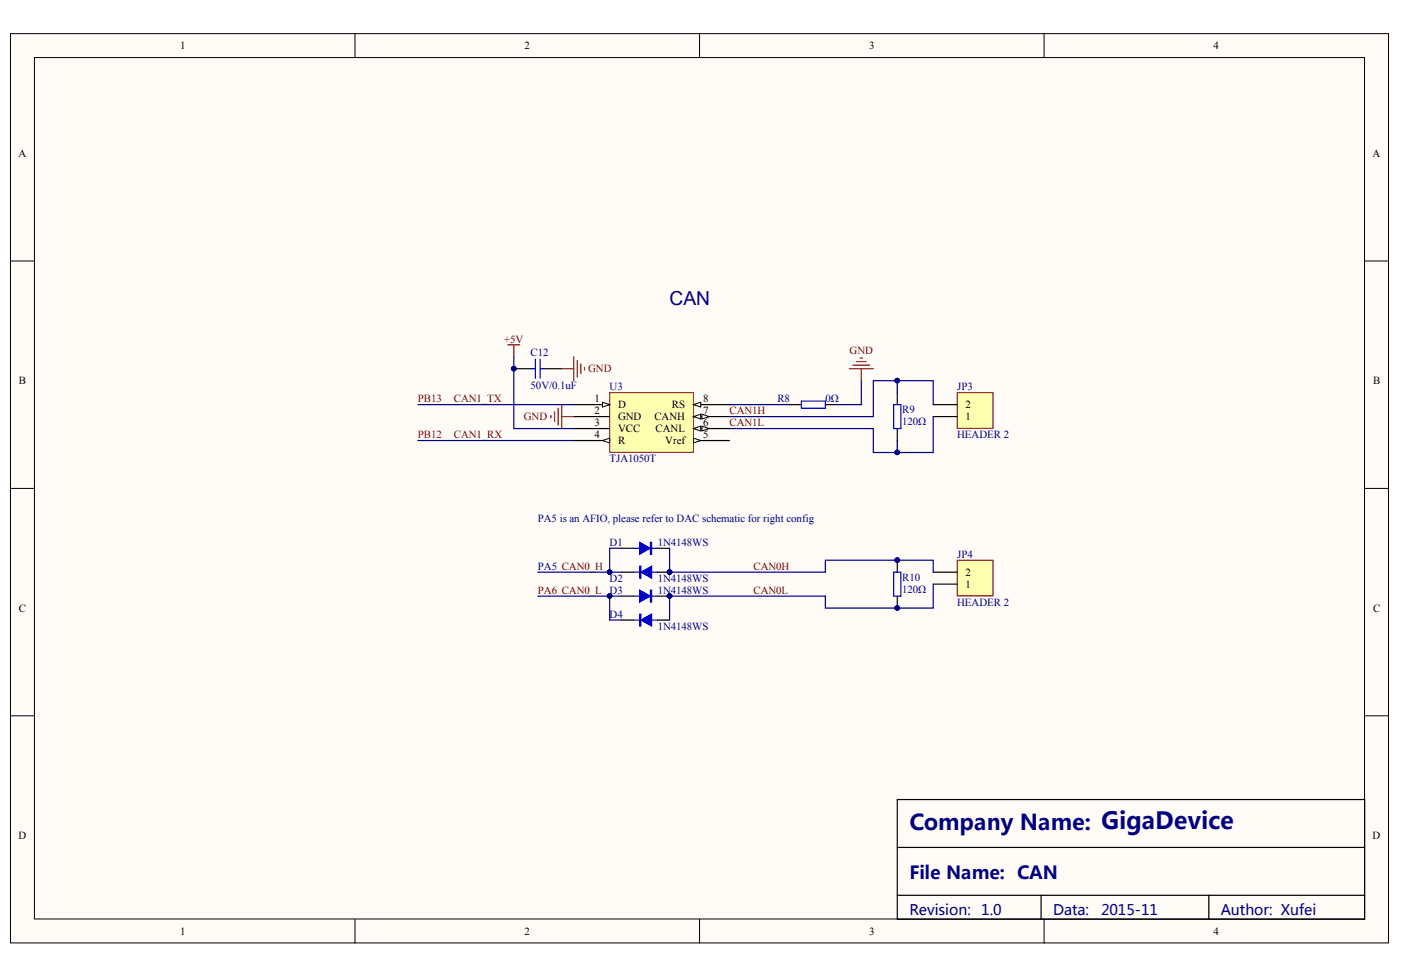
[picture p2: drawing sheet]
<svg xmlns="http://www.w3.org/2000/svg" width="289mm" height="202mm" viewBox="0 0 289 202" stroke-linecap="round" stroke-linejoin="round" font-family="sans-serif">
<defs><g id="words">
<text font-size="4.5" fill="#000080" x="187.5" y="171.1">Company Name: GigaDevice</text>
<text font-size="4" fill="#000080" x="138.1" y="62.9">CAN</text>
<text font-size="3.7" fill="#000080" x="187.5" y="181.2">File Name: CAN</text>
<g font-size="3" fill="#000080">
<text x="187.5" y="188.8">Revision:</text>
<text x="202.3" y="188.8">1.0</text>
<text x="217.2" y="188.8">Data:</text>
<text x="227.1" y="188.8">2015-11</text>
<text x="251.7" y="188.8">Author: Xufei</text>
</g>
<g font-size="2.2">
<text x="37.1" y="10.1">1</text>
<text x="108.2" y="10.1">2</text>
<text x="179.2" y="10.1">3</text>
<text x="250.3" y="10.1">4</text>
<text x="3.8" y="32.4">A</text>
<text x="283.1" y="32.4">A</text>
<text x="3.9" y="79.3">B</text>
<text x="122.6" y="83">1</text>
<text x="145" y="83">8</text>
<text x="283.2" y="79.3">B</text>
<text x="122.6" y="85.5">2</text>
<text x="122.6" y="87.9">3</text>
<text x="127.5" y="84.2">D</text>
<text x="127.5" y="86.7">GND</text>
<text x="127.5" y="89.1">VCC</text>
<text x="135" y="86.7">CANH</text>
<text x="135.2" y="89.1">CANL</text>
<text x="138.6" y="84.2">RS</text>
<text x="145" y="87.9">6</text>
<text x="145" y="85.5">7</text>
<text x="199.1" y="86.7">1</text>
<text x="199.1" y="84.2">2</text>
<text x="122.6" y="90.4">4</text>
<text x="127.5" y="91.6">R</text>
<text x="137.2" y="91.6">Vref</text>
<text x="145" y="90.4">5</text>
<text x="199.1" y="118.8">2</text>
<text x="199.1" y="121.3">1</text>
<text x="3.9" y="126.2">C</text>
<text x="283.2" y="126.2">C</text>
<text x="3.8" y="173.1">D</text>
<text x="283.1" y="173.1">D</text>
<text x="37.1" y="192.8">1</text>
<text x="108.2" y="192.8">2</text>
<text x="179.2" y="192.8">3</text>
<text x="250.3" y="192.8">4</text>
</g>
<g font-size="2.2" fill="#800000">
<text x="104" y="70.7">+5V</text>
<text x="121.3" y="76.8">GND</text>
<text x="175.2" y="73.1">GND</text>
<text x="86.2" y="83">PB13</text>
<text x="93.6" y="83">CAN1_TX</text>
<text x="108" y="86.7">GND</text>
<text x="150.4" y="85.5">CAN1H</text>
<text x="150.4" y="87.9">CAN1L</text>
<text x="86.2" y="90.4">PB12</text>
<text x="93.6" y="90.4">CAN1_RX</text>
<text x="155.4" y="117.5">CAN0H</text>
<text x="110.9" y="122.5">PA6 CAN0_L</text>
<text x="155.4" y="122.5">CAN0L</text>
</g>
<g font-size="2.2" fill="#000080">
<text x="109.4" y="73.4">C12</text>
<text x="109.4" y="80.3">50V/0.1uF</text>
<text x="125.7" y="80.5">U3</text>
<text x="160.3" y="83">R8</text>
<text x="170.2" y="83">0Ω</text>
<text x="197.4" y="80.5">JP3</text>
<text x="186" y="85.2">R9</text>
<text x="186" y="87.7">120Ω</text>
<text x="125.7" y="95.3">TJA1050T</text>
<text x="197.4" y="90.4">HEADER 2</text>
<text x="110.9" y="107.7">PA5 is an AFIO, please refer to DAC schematic for right config</text>
<text x="125.7" y="112.6">D1</text>
<text x="135.6" y="112.6">1N4148WS</text>
<text x="110.9" y="117.5">PA5 CAN0_H</text>
<text x="125.7" y="120">D2</text>
<text x="135.6" y="120">1N4148WS</text>
<text x="186" y="119.8">R10</text>
<text x="197.4" y="115.1">JP4</text>
<text x="125.7" y="122.5">D3</text>
<text x="135.6" y="122.5">1N4148WS</text>
<text x="186" y="122.2">120Ω</text>
<text x="197.4" y="124.9">HEADER 2</text>
<text x="125.7" y="127.4">D4</text>
<text x="135.6" y="129.9">1N4148WS</text>
</g>
</g></defs>
<g fill="#fffcf8" stroke="#000" stroke-width=".21">
<path d="M2.2 6.9h284.1v187.6h-284.1z"/>
<path d="M7.1 11.9h274.3v177.7h-274.3z"/>
</g>
<path d="M73.2 6.9v5M144.3 6.9v5M215.3 6.9v5M2.2 53.8h4.9M281.4 53.8h5M2.2 100.7h4.9M281.4 100.7h5M2.2 147.6h4.9M281.4 147.6h5M73.2 189.6v4.9M144.3 189.6v4.9M215.3 189.6v4.9" fill="none" stroke="#000" stroke-width=".21"/>
<path d="M185 164.9h96.4v24.7h-96.4zM185 174.8h96.4M185 184.7h96.4M214.7 184.7v4.9M249.3 184.7v4.9" fill="none" stroke="#000" stroke-width=".25"/>
<path d="M125.7 81h17.3v12.3h-17.3z" fill="#ffffb0" stroke="#800000" stroke-width=".21"/>
<path d="M118.3 83.5h7.4" fill="none" stroke="#000" stroke-width=".25"/>
<path d="M124.2 83l1.5 .5-1.5 .5z" fill="#fffcf8" stroke="#000" stroke-width=".21"/>
<path d="M118.3 85.9h7.4M118.3 88.4h7.4M118.3 90.9h7.4" fill="none" stroke="#000" stroke-width=".25"/>
<path d="M124.2 90.9l1.5-.5v1z" fill="#fffcf8" stroke="#000" stroke-width=".21"/>
<path d="M143 90.9h7.4" fill="none" stroke="#000" stroke-width=".25"/>
<path d="M143 90.4l1.5 .5-1.5 .5z" fill="#fffcf8" stroke="#000" stroke-width=".21"/>
<path d="M143 88.4h7.4" fill="none" stroke="#000" stroke-width=".25"/>
<g fill="#fffcf8" stroke="#000" stroke-width=".21">
<path d="M143 88.4l1.5-.5v1z"/>
<path d="M144.8 87.9l1.4 .5-1.4 .5z"/>
</g>
<path d="M143 85.9h7.4" fill="none" stroke="#000" stroke-width=".25"/>
<g fill="#fffcf8" stroke="#000" stroke-width=".21">
<path d="M143 85.9l1.5-.5v1z"/>
<path d="M144.8 85.4l1.4 .5-1.4 .5z"/>
</g>
<path d="M143 83.5h7.4" fill="none" stroke="#000" stroke-width=".25"/>
<path d="M143 83.5l1.5-.5v1z" fill="#fffcf8" stroke="#000" stroke-width=".21"/>
<path d="M177.6 78.5v5h-4.9M150.4 88.4h29.7v4.9h4.9v-2.4M150.4 83.5h12.4M185 81v-2.5h-4.9v7.4h-29.7" fill="none" stroke="#000080" stroke-width=".25"/>
<path d="M162.8 83.5h2.5M170.2 83.5h2.5M185 81v2.5M185 88.4v2.5" fill="none" stroke="#000" stroke-width=".25"/>
<path d="M165.3 82.7h4.9v1.5h-4.9zM184.3 83.5h1.5v4.9h-1.5z" fill="none" stroke="#00f" stroke-width=".25"/>
<path d="M175.2 76.1h4.9M175.9 75.3h3.5M176.6 74.6h2M177.4 73.8h.5M177.6 76.1v2.4" fill="none" stroke="#800000" stroke-width=".25"/>
<g fill="#000080" stroke="#000080" stroke-width=".21">
<circle cx="185" cy="78.5" r=".48"/>
<circle cx="185" cy="93.3" r=".48"/>
</g>
<path d="M197.4 81h7.4v7.4h-7.4z" fill="#ffffb0" stroke="#800000" stroke-width=".21"/>
<g fill="none" stroke="#000" stroke-width=".25">
<path d="M106 76.1h3.7M112.1 76.1h3.7M192.5 85.9h4.9M192.5 83.5h4.9M128.2 113.1h2.5M128.2 118h2.5M135.6 113.1h2.5M135.6 118h2.5M185 115.6v2.4M128.2 123h2.5M128.2 127.9h2.5M135.6 123h2.5"/>
<path d="M135.6 127.9h2.5M185 123v2.4"/>
</g>
<path d="M106 73.6v14.8h12.3M185 78.5h7.5v5M86.2 83.5h32.1M86.2 90.9h32.1M192.5 85.9v7.4h-7.5M128.2 113.1h-2.5v4.9h2.5M128.2 123h-2.5v4.9h2.5" fill="none" stroke="#000080" stroke-width=".25"/>
<g fill="#000080" stroke="#000080" stroke-width=".21">
<circle cx="185" cy="78.5" r=".48"/>
<circle cx="185" cy="93.3" r=".48"/>
<circle cx="106" cy="76" r=".48"/>
<circle cx="138.1" cy="118" r=".48"/>
<circle cx="138.1" cy="122.9" r=".48"/>
<circle cx="125.7" cy="122.9" r=".48"/>
<circle cx="125.7" cy="118" r=".48"/>
<circle cx="185" cy="125.4" r=".48"/>
<circle cx="185" cy="115.5" r=".48"/>
</g>
<path d="M104.7 71.1h2.5M106 71.1v2.5M115.8 76.1h2.5M118.3 73.6v4.9M119.1 74.3v3.5M119.8 75.1v1.9M120.5 75.8v.5M113.6 85.7v.5M114.4 84.9v2M115.1 84.2v3.5M115.8 83.5v4.9M115.8 85.9h2.5" fill="none" stroke="#800000" stroke-width=".25"/>
<g fill="none" stroke="#00f" stroke-width=".25">
<path d="M109.7 76.1h.7M110.4 74.1v3.9M111.4 76.1h.7M111.4 74.1v3.9M130.7 113.1h1.2M130.7 118h1.2M134.4 113.1h1.2M134.4 118h1.2M184.3 118h1.5v5h-1.5zM130.7 123h1.2M130.7 127.9h1.2M134.4 123h1.2"/>
<path d="M134.4 127.9h1.2"/>
</g>
<g fill="#00f" stroke="#00f" stroke-width=".25">
<path d="M131.9 111.9l2.2 1.2-2.2 1.2z"/>
<path d="M132.2 118l2.2-1.2v2.5z"/>
<path d="M131.9 121.7l2.2 1.3-2.2 1.2z"/>
<path d="M132.2 127.9l2.2-1.2v2.4z"/>
<path d="M134.1 111.9h.3v2.4h-.3z" fill-rule="evenodd"/>
<path d="M131.9 116.8h.3v2.5h-.3z" fill-rule="evenodd"/>
<path d="M134.1 121.7h.3v2.5h-.3z" fill-rule="evenodd"/>
<path d="M131.9 126.7h.3v2.4h-.3z" fill-rule="evenodd"/>
</g>
<path d="M197.4 115.6h7.4v7.3h-7.4z" fill="#ffffb0" stroke="#800000" stroke-width=".21"/>
<path d="M192.5 118h4.9M192.5 120.5h4.9" fill="none" stroke="#000" stroke-width=".25"/>
<path d="M110.9 118h14.8M138.1 113.1v4.9h32.1v-2.4h22.3v2.4M110.9 123h14.8M192.5 120.5v4.9h-22.3v-2.4h-32.1v4.9" fill="none" stroke="#000080" stroke-width=".25"/>
<g fill="#000080" stroke="#000080" stroke-width=".21">
<circle cx="125.7" cy="118" r=".48"/>
<circle cx="125.7" cy="122.9" r=".48"/>
<circle cx="138.1" cy="122.9" r=".48"/>
<circle cx="138.1" cy="118" r=".48"/>
</g>
<use href="#words"/>
</svg>
